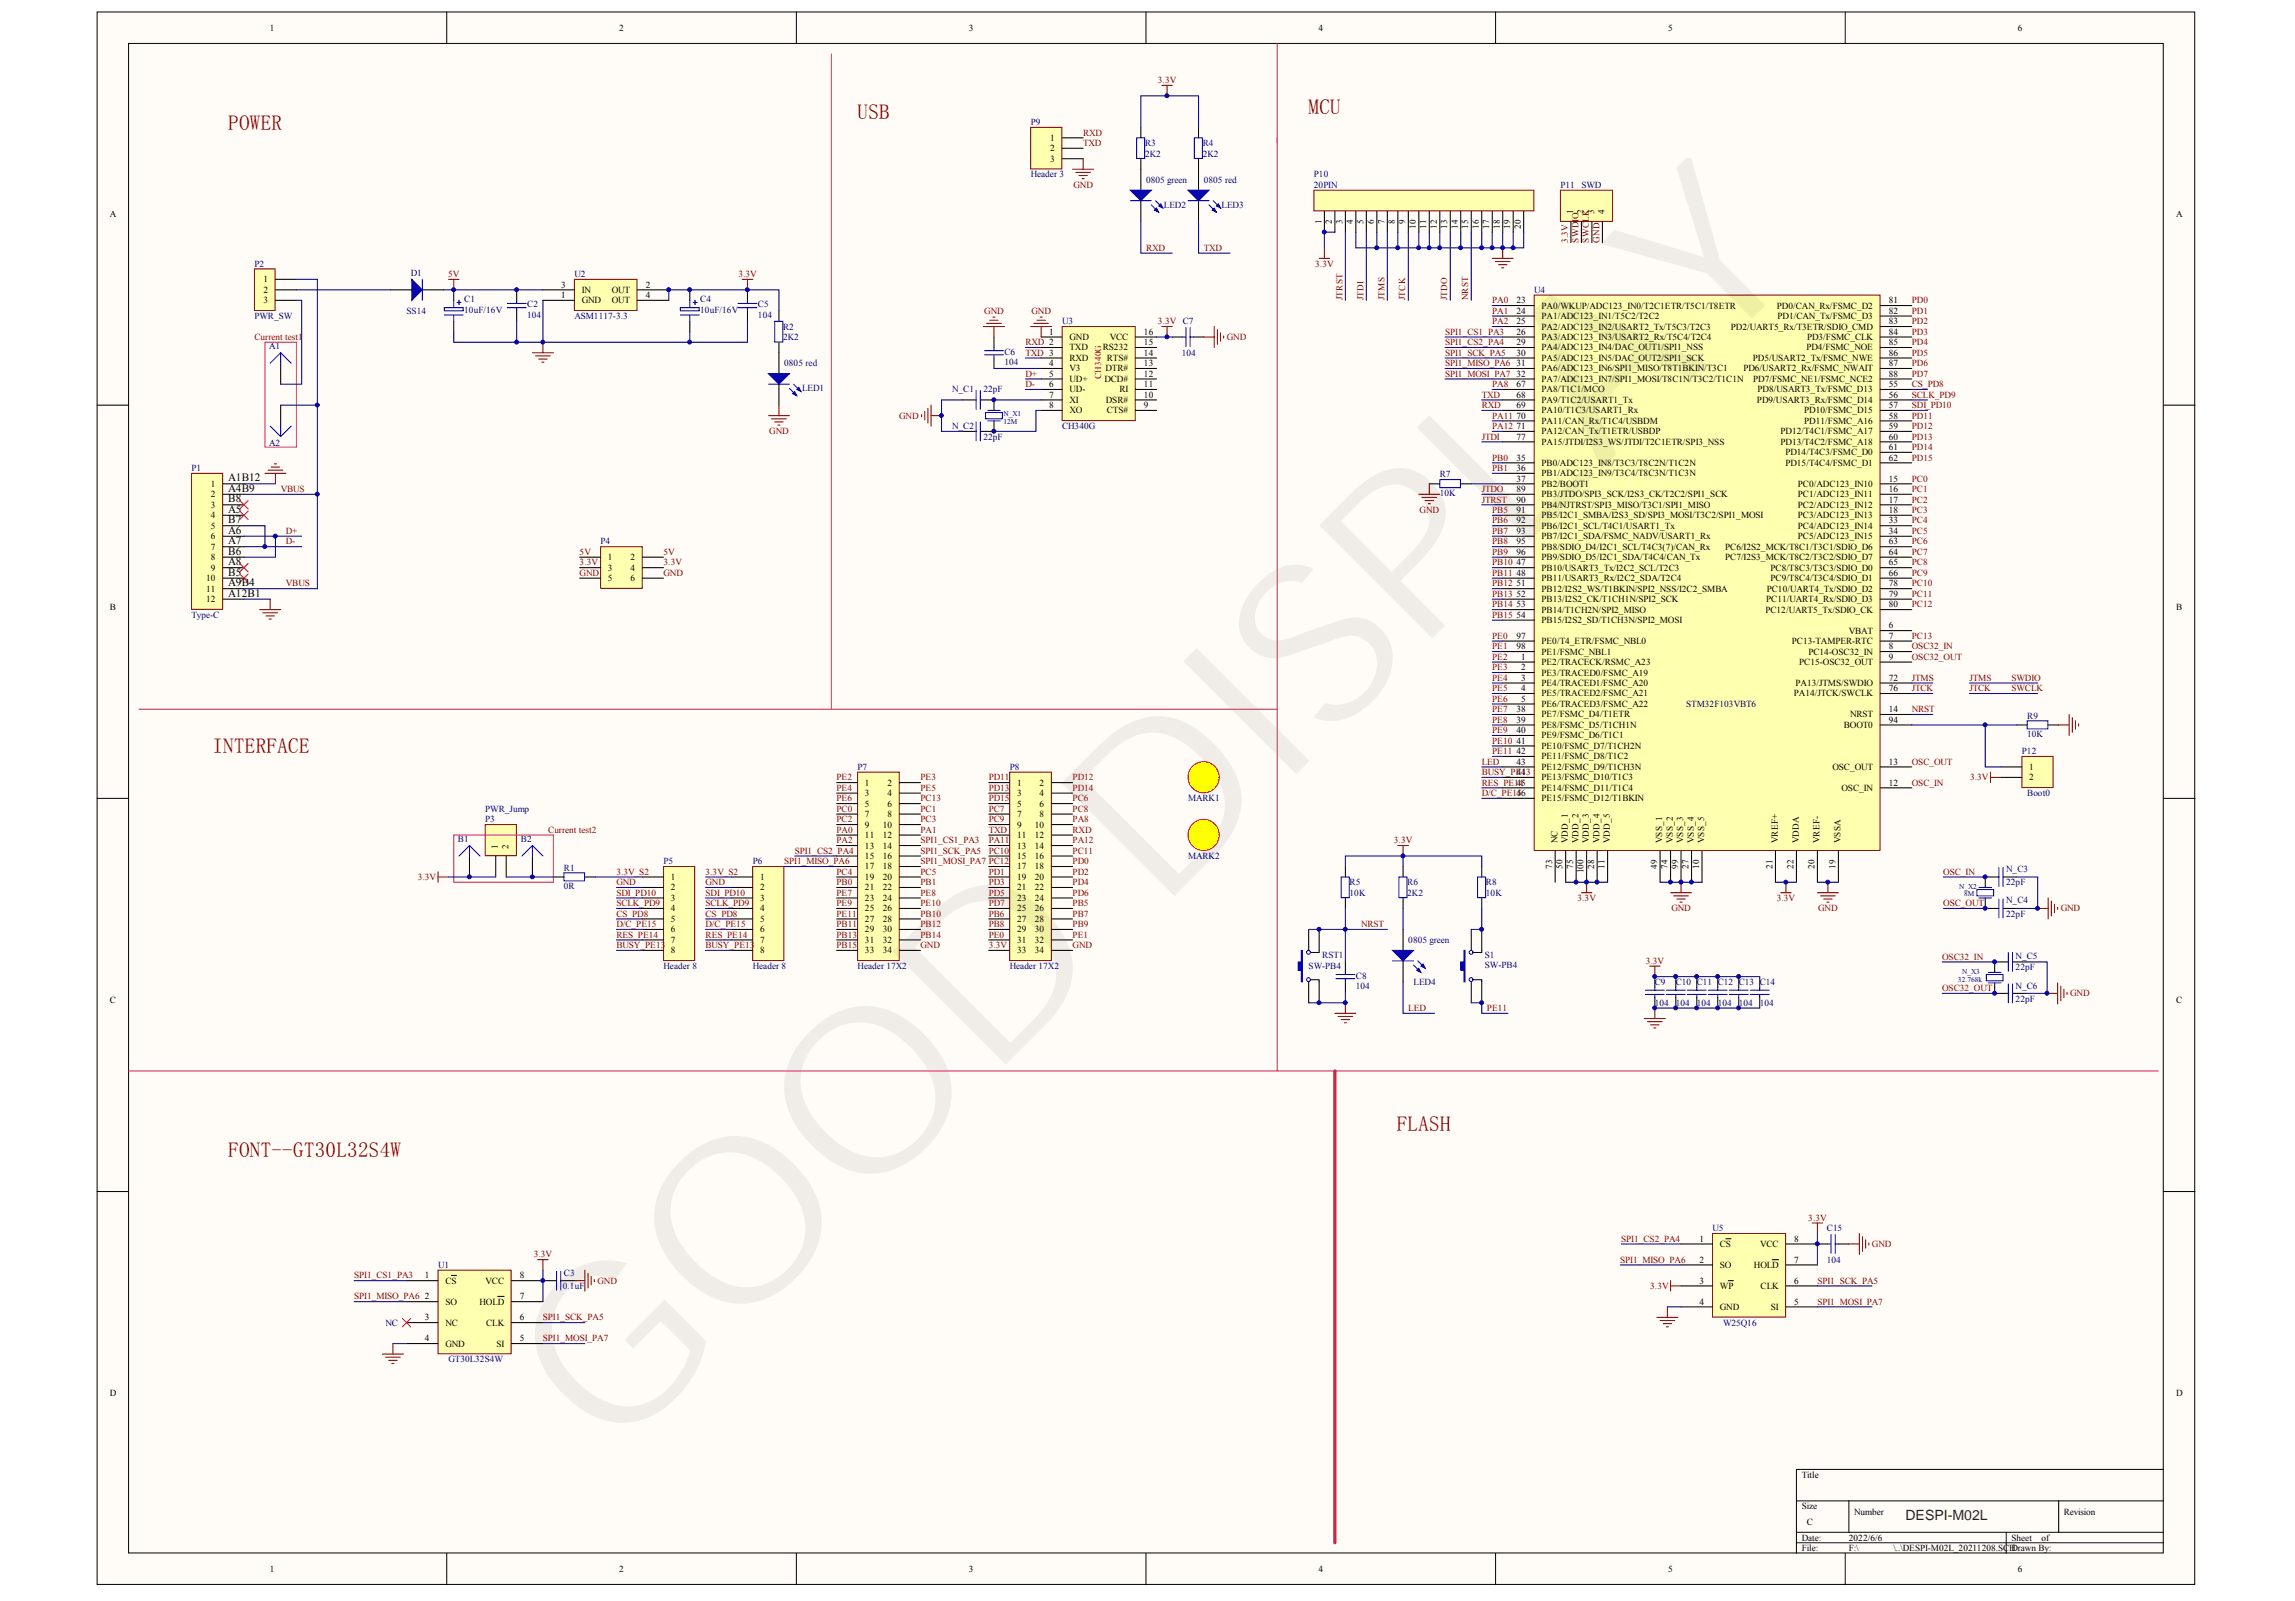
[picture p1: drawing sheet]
<svg xmlns="http://www.w3.org/2000/svg" width="287mm" height="200mm" viewBox="0 0 287 200" stroke-linecap="round" stroke-linejoin="round" font-family="sans-serif">
<defs><g id="words">
<g font-size="2.6" fill="#800000">
<text x="28.5" y="16.2">POWER</text>
<text x="107.2" y="14.9">USB</text>
<text x="163.5" y="14.2">MCU</text>
<text x="26.6" y="94.1">INTERFACE</text>
<text x="174.6" y="141.3">FLASH</text>
<text x="28.5" y="144.6">FONT--GT30L32S4W</text>
</g>
<text font-size="1.8" fill="#262626" x="238.1" y="189.9">DESPI-M02L</text>
<g font-size="1.4">
<text x="28.5" y="60.1">A1B12</text>
<text x="28.5" y="61.4">A4B9</text>
<text x="28.5" y="62.8">B8</text>
<text x="28.5" y="64.1">A5</text>
<text x="28.5" y="65.4">B7</text>
<text x="28.5" y="68">A7</text>
<text x="28.5" y="69.3">B6</text>
<text x="28.5" y="70.6">A8</text>
<text x="28.5" y="71.9">B5</text>
<text x="28.5" y="66.7">A6</text>
<text x="28.5" y="73.2">A9B4</text>
<text x="28.5" y="74.5">A12B1</text>
</g>
<g font-size="1.2">
<text x="33.7" y="3.8">1</text>
<text x="77.4" y="3.8">2</text>
<text x="121.1" y="3.8">3</text>
<text x="164.8" y="3.8">4</text>
<text x="208.5" y="3.8">5</text>
<text x="252.2" y="3.8">6</text>
<text x="131.2" y="17.6">1</text>
<text x="131.2" y="18.9">2</text>
<text x="131.2" y="20.2">3</text>
<text x="13.7" y="27.1">A</text>
<text x="272" y="27.1">A</text>
<text x="32.9" y="35.3">1</text>
<text x="70.1" y="35.9">3</text>
<text x="80.7" y="35.9">2</text>
<text x="32.9" y="36.6">2</text>
<text x="32.9" y="37.9">3</text>
<text x="70.1" y="37.2">1</text>
<text x="72.7" y="37.9">GND</text>
<text x="72.7" y="36.6">IN</text>
<text x="76.4" y="36.6">OUT</text>
<text x="76.4" y="37.9">OUT</text>
<text x="80.7" y="37.2">4</text>
<text x="131.1" y="41.8">1</text>
<text x="143" y="41.8">16</text>
<text x="189.5" y="37.9">23</text>
<text x="189.5" y="39.2">24</text>
<text x="189.5" y="40.5">25</text>
<text x="189.5" y="41.8">26</text>
<text x="192.6" y="38.5">PA0/WKUP/ADC123_IN0/T2C1ETR/T5C1/T8ETR</text>
<text x="192.6" y="39.9">PA1/ADC123_IN1/T5C2/T2C2</text>
<text x="192.6" y="41.2">PA2/ADC123_IN2/USART2_Tx/T5C3/T2C3</text>
<text x="216.3" y="41.2">PD2/UART5_Rx/T3ETR/SDIO_CMD</text>
<text x="222.1" y="38.5">PD0/CAN_Rx/FSMC_D2</text>
<text x="222.1" y="39.9">PD1/CAN_Tx/FSMC_D3</text>
<text x="236" y="37.9">81</text>
<text x="236" y="39.2">82</text>
<text x="236" y="40.5">83</text>
<text x="236" y="41.8">84</text>
<text x="131.1" y="45.8">4</text>
<text x="131.1" y="47.1">5</text>
<text x="133.7" y="42.5">GND</text>
<text x="133.7" y="43.8">TXD</text>
<text x="133.7" y="45.1">RXD</text>
<text x="133.7" y="46.4">V3</text>
<text x="133.7" y="47.7">UD+</text>
<text x="137.8" y="43.8">RS232</text>
<text x="138" y="47.7">DCD#</text>
<text x="138.2" y="46.4">DTR#</text>
<text x="138.3" y="45.1">RTS#</text>
<text x="138.7" y="42.5">VCC</text>
<text x="143" y="47.1">12</text>
<text x="143" y="45.8">13</text>
<text x="143" y="44.4">14</text>
<text x="143" y="43.1">15</text>
<text x="189.5" y="43.1">29</text>
<text x="189.5" y="44.4">30</text>
<text x="189.5" y="45.8">31</text>
<text x="189.5" y="47.1">32</text>
<text x="192.6" y="42.5">PA3/ADC123_IN3/USART2_Rx/T5C4/T2C4</text>
<text x="192.6" y="43.8">PA4/ADC123_IN4/DAC_OUT1/SPI1_NSS</text>
<text x="192.6" y="45.1">PA5/ADC123_IN5/DAC_OUT2/SPI1_SCK</text>
<text x="192.6" y="46.4">PA6/ADC123_IN6/SPI1_MISO/T8T1BKIN/T3C1</text>
<text x="192.6" y="47.7">PA7/ADC123_IN7/SPI1_MOSI/T8C1N/T3C2/T1C1N</text>
<text x="217.9" y="46.4">PD6/USART2_Rx/FSMC_NWAIT</text>
<text x="219.1" y="45.1">PD5/USART2_Tx/FSMC_NWE</text>
<text x="219.1" y="47.7">PD7/FSMC_NE1/FSMC_NCE2</text>
<text x="225.7" y="43.8">PD4/FSMC_NOE</text>
<text x="225.8" y="42.5">PD3/FSMC_CLK</text>
<text x="236" y="43.1">85</text>
<text x="236" y="44.4">86</text>
<text x="236" y="45.8">87</text>
<text x="236" y="47.1">88</text>
<text x="131.1" y="48.4">6</text>
<text x="131.1" y="49.7">7</text>
<text x="131.1" y="51">8</text>
<text x="133.7" y="49">UD-</text>
<text x="133.7" y="50.3">XI</text>
<text x="133.7" y="51.6">XO</text>
<text x="138.2" y="50.3">DSR#</text>
<text x="138.3" y="51.6">CTS#</text>
<text x="139.9" y="49">RI</text>
<text x="143" y="51">9</text>
<text x="143" y="49.7">10</text>
<text x="143" y="48.4">11</text>
<text x="189.5" y="48.4">67</text>
<text x="189.5" y="49.7">68</text>
<text x="189.5" y="51">69</text>
<text x="189.5" y="52.3">70</text>
<text x="189.5" y="53.6">71</text>
<text x="192.6" y="49">PA8/T1C1/MCO</text>
<text x="192.6" y="50.3">PA9/T1C2/USART1_Tx</text>
<text x="192.6" y="51.6">PA10/T1C3/USART1_Rx</text>
<text x="192.6" y="53">PA11/CAN_Rx/T1C4/USBDM</text>
<text x="219.6" y="50.3">PD9/USART3_Rx/FSMC_D14</text>
<text x="219.7" y="49">PD8/USART3_Tx/FSMC_D13</text>
<text x="225.5" y="51.6">PD10/FSMC_D15</text>
<text x="225.5" y="53">PD11/FSMC_A16</text>
<text x="236" y="48.4">55</text>
<text x="236" y="49.7">56</text>
<text x="236" y="51">57</text>
<text x="236" y="52.3">58</text>
<text x="236" y="53.6">59</text>
<text x="189.5" y="57.5">35</text>
<text x="189.5" y="58.9">36</text>
<text x="189.5" y="54.9">77</text>
<text x="192.6" y="58.2">PB0/ADC123_IN8/T3C3/T8C2N/T1C2N</text>
<text x="192.6" y="59.5">PB1/ADC123_IN9/T3C4/T8C3N/T1C3N</text>
<text x="192.6" y="54.3">PA12/CAN_Tx/T1ETR/USBDP</text>
<text x="192.6" y="55.6">PA15/JTDI/I2S3_WS/JTDI/T2C1ETR/SPI3_NSS</text>
<text x="222.5" y="54.3">PD12/T4C1/FSMC_A17</text>
<text x="222.5" y="55.6">PD13/T4C2/FSMC_A18</text>
<text x="223.1" y="56.9">PD14/T4C3/FSMC_D0</text>
<text x="223.1" y="58.2">PD15/T4C4/FSMC_D1</text>
<text x="236" y="54.9">60</text>
<text x="236" y="56.2">61</text>
<text x="236" y="57.5">62</text>
<text x="26.4" y="60.8">1</text>
<text x="26.4" y="62.1">2</text>
<text x="26.4" y="63.4">3</text>
<text x="26.4" y="64.7">4</text>
<text x="189.5" y="60.2">37</text>
<text x="189.5" y="61.5">89</text>
<text x="189.5" y="62.8">90</text>
<text x="189.5" y="64.1">91</text>
<text x="189.5" y="65.4">92</text>
<text x="192.6" y="60.8">PB2/BOOT1</text>
<text x="192.6" y="62.1">PB3/JTDO/SPI3_SCK/I2S3_CK/T2C2/SPI1_SCK</text>
<text x="192.6" y="63.4">PB4/NJTRST/SPI3_MISO/T3C1/SPI1_MISO</text>
<text x="192.6" y="64.7">PB5/I2C1_SMBA/I2S3_SD/SPI3_MOSI/T3C2/SPI1_MOSI</text>
<text x="224.7" y="60.8">PC0/ADC123_IN10</text>
<text x="224.7" y="62.1">PC1/ADC123_IN11</text>
<text x="224.7" y="63.4">PC2/ADC123_IN12</text>
<text x="224.7" y="64.7">PC3/ADC123_IN13</text>
<text x="236" y="60.2">15</text>
<text x="236" y="61.5">16</text>
<text x="236" y="62.8">17</text>
<text x="236" y="64.1">18</text>
<text x="236" y="65.4">33</text>
<text x="26.4" y="66.1">5</text>
<text x="26.4" y="67.4">6</text>
<text x="26.4" y="68.7">7</text>
<text x="26.4" y="70">8</text>
<text x="26.4" y="71.3">9</text>
<text x="76" y="70">1</text>
<text x="76" y="71.3">3</text>
<text x="78.8" y="70">2</text>
<text x="78.8" y="71.3">4</text>
<text x="189.5" y="70.6">47</text>
<text x="189.5" y="72">48</text>
<text x="189.5" y="66.7">93</text>
<text x="189.5" y="68">95</text>
<text x="189.5" y="69.3">96</text>
<text x="192.6" y="71.3">PB10/USART3_Tx/I2C2_SCL/T2C3</text>
<text x="192.6" y="66.1">PB6/I2C1_SCL/T4C1/USART1_Tx</text>
<text x="192.6" y="67.4">PB7/I2C1_SDA/FSMC_NADV/USART1_Rx</text>
<text x="192.6" y="68.7">PB8/SDIO_D4/I2C1_SCL/T4C3(7)/CAN_Rx</text>
<text x="192.6" y="70">PB9/SDIO_D5/I2C1_SDA/T4C4/CAN_Tx</text>
<text x="215.6" y="68.7">PC6/I2S2_MCK/T8C1/T3C1/SDIO_D6</text>
<text x="215.6" y="70">PC7/I2S3_MCK/T8C2/T3C2/SDIO_D7</text>
<text x="221.3" y="71.3">PC8/T8C3/T3C3/SDIO_D0</text>
<text x="224.7" y="66.1">PC4/ADC123_IN14</text>
<text x="224.7" y="67.4">PC5/ADC123_IN15</text>
<text x="236" y="66.7">34</text>
<text x="236" y="68">63</text>
<text x="236" y="69.3">64</text>
<text x="236" y="70.6">65</text>
<text x="236" y="72">66</text>
<text x="13.7" y="76.2">B</text>
<text x="25.8" y="72.6">10</text>
<text x="25.8" y="73.9">11</text>
<text x="25.8" y="75.2">12</text>
<text x="76" y="72.6">5</text>
<text x="78.8" y="72.6">6</text>
<text x="189.5" y="73.3">51</text>
<text x="189.5" y="74.6">52</text>
<text x="189.5" y="75.9">53</text>
<text x="189.5" y="77.2">54</text>
<text x="192.6" y="72.6">PB11/USART3_Rx/I2C2_SDA/T2C4</text>
<text x="192.6" y="73.9">PB12/I2S2_WS/T1BKIN/SPI2_NSS/I2C2_SMBA</text>
<text x="192.6" y="75.2">PB13/I2S2_CK/T1CH1N/SPI2_SCK</text>
<text x="192.6" y="76.5">PB14/T1CH2N/SPI2_MISO</text>
<text x="192.6" y="77.8">PB15/I2S2_SD/T1CH3N/SPI2_MOSI</text>
<text x="220.6" y="76.5">PC12/UART5_Tx/SDIO_CK</text>
<text x="220.7" y="75.2">PC11/UART4_Rx/SDIO_D3</text>
<text x="220.8" y="73.9">PC10/UART4_Tx/SDIO_D2</text>
<text x="221.3" y="72.6">PC9/T8C4/T3C4/SDIO_D1</text>
<text x="236" y="73.3">78</text>
<text x="236" y="74.6">79</text>
<text x="236" y="75.9">80</text>
<text x="272" y="76.2">B</text>
<text x="189.5" y="79.8">97</text>
<text x="189.5" y="81.1">98</text>
<text x="190.1" y="82.4">1</text>
<text x="190.1" y="83.7">2</text>
<text x="192.6" y="83.1">PE2/TRACECK/RSMC_A23</text>
<text x="192.6" y="80.5">PE0/T4_ETR/FSMC_NBL0</text>
<text x="192.6" y="81.8">PE1/FSMC_NBL1</text>
<text x="223.9" y="80.5">PC13-TAMPER-RTC</text>
<text x="224.9" y="83.1">PC15-OSC32_OUT</text>
<text x="226" y="81.8">PC14-OSC32_IN</text>
<text x="231" y="79.2">VBAT</text>
<text x="236" y="78.5">6</text>
<text x="236" y="79.8">7</text>
<text x="236" y="81.1">8</text>
<text x="236" y="82.4">9</text>
<text x="189.5" y="89">38</text>
<text x="190.1" y="85.1">3</text>
<text x="190.1" y="86.4">4</text>
<text x="190.1" y="87.7">5</text>
<text x="192.6" y="84.4">PE3/TRACED0/FSMC_A19</text>
<text x="192.6" y="85.7">PE4/TRACED1/FSMC_A20</text>
<text x="192.6" y="87">PE5/TRACED2/FSMC_A21</text>
<text x="192.6" y="88.3">PE6/TRACED3/FSMC_A22</text>
<text x="192.6" y="89.6">PE7/FSMC_D4/T1ETR</text>
<text x="224.2" y="87">PA14/JTCK/SWCLK</text>
<text x="224.4" y="85.7">PA13/JTMS/SWDIO</text>
<text x="231.2" y="89.6">NRST</text>
<text x="236" y="89">14</text>
<text x="236" y="85.1">72</text>
<text x="236" y="86.4">76</text>
<text x="189.5" y="90.3">39</text>
<text x="189.5" y="91.6">40</text>
<text x="189.5" y="92.9">41</text>
<text x="189.5" y="94.2">42</text>
<text x="189.5" y="95.5">43</text>
<text x="192.6" y="90.9">PE8/FSMC_D5/T1CH1N</text>
<text x="192.6" y="92.3">PE9/FSMC_D6/T1C1</text>
<text x="192.6" y="93.6">PE10/FSMC_D7/T1CH2N</text>
<text x="192.6" y="94.9">PE11/FSMC_D8/T1C2</text>
<text x="230.4" y="90.9">BOOT0</text>
<text x="236" y="95.5">13</text>
<text x="236" y="90.3">94</text>
<text x="108.1" y="98.2">1</text>
<text x="108.1" y="99.5">3</text>
<text x="108.1" y="100.8">5</text>
<text x="110.9" y="98.2">2</text>
<text x="110.9" y="99.5">4</text>
<text x="110.9" y="100.8">6</text>
<text x="127.1" y="98.2">1</text>
<text x="127.1" y="99.5">3</text>
<text x="127.1" y="100.8">5</text>
<text x="129.9" y="98.2">2</text>
<text x="129.9" y="99.5">4</text>
<text x="129.9" y="100.8">6</text>
<text x="189.5" y="96.8">44</text>
<text x="192.6" y="96.2">PE12/FSMC_D9/T1CH3N</text>
<text x="192.6" y="97.5">PE13/FSMC_D10/T1C3</text>
<text x="192.6" y="98.8">PE14/FSMC_D11/T1C4</text>
<text x="192.6" y="100.1">PE15/FSMC_D12/T1BKIN</text>
<text x="229" y="96.2">OSC_OUT</text>
<text x="230.1" y="98.8">OSC_IN</text>
<text x="236" y="98.2">12</text>
<text x="253.6" y="96.2">1</text>
<text x="253.6" y="97.5">2</text>
<text x="108.1" y="102.1">7</text>
<text x="108.1" y="103.4">9</text>
<text x="108.1" y="104.7">11</text>
<text x="108.1" y="106">13</text>
<text x="108.1" y="107.3">15</text>
<text x="110.3" y="103.4">10</text>
<text x="110.3" y="104.7">12</text>
<text x="110.3" y="106">14</text>
<text x="110.3" y="107.3">16</text>
<text x="110.9" y="102.1">8</text>
<text x="127.1" y="102.1">7</text>
<text x="127.1" y="103.4">9</text>
<text x="127.1" y="104.7">11</text>
<text x="127.1" y="106">13</text>
<text x="127.1" y="107.3">15</text>
<text x="129.3" y="103.4">10</text>
<text x="129.3" y="104.7">12</text>
<text x="129.3" y="106">14</text>
<text x="129.3" y="107.3">16</text>
<text x="129.9" y="102.1">8</text>
<text x="83.8" y="109.9">1</text>
<text x="83.8" y="111.3">2</text>
<text x="83.8" y="112.6">3</text>
<text x="83.8" y="113.9">4</text>
<text x="95" y="109.9">1</text>
<text x="95" y="111.3">2</text>
<text x="95" y="112.6">3</text>
<text x="95" y="113.9">4</text>
<text x="108.1" y="108.6">17</text>
<text x="108.1" y="109.9">19</text>
<text x="108.1" y="111.3">21</text>
<text x="108.1" y="112.6">23</text>
<text x="108.1" y="113.9">25</text>
<text x="110.3" y="108.6">18</text>
<text x="110.3" y="109.9">20</text>
<text x="110.3" y="111.3">22</text>
<text x="110.3" y="112.6">24</text>
<text x="110.3" y="113.9">26</text>
<text x="127.1" y="108.6">17</text>
<text x="127.1" y="109.9">19</text>
<text x="127.1" y="111.3">21</text>
<text x="127.1" y="112.6">23</text>
<text x="127.1" y="113.9">25</text>
<text x="129.3" y="108.6">18</text>
<text x="129.3" y="109.9">20</text>
<text x="129.3" y="111.3">22</text>
<text x="129.3" y="112.6">24</text>
<text x="129.3" y="113.9">26</text>
<text x="83.8" y="115.2">5</text>
<text x="83.8" y="116.5">6</text>
<text x="83.8" y="117.8">7</text>
<text x="83.8" y="119.1">8</text>
<text x="95" y="115.2">5</text>
<text x="95" y="116.5">6</text>
<text x="95" y="117.8">7</text>
<text x="95" y="119.1">8</text>
<text x="108.1" y="115.2">27</text>
<text x="108.1" y="116.5">29</text>
<text x="108.1" y="117.8">31</text>
<text x="108.1" y="119.1">33</text>
<text x="110.3" y="115.2">28</text>
<text x="110.3" y="116.5">30</text>
<text x="110.3" y="117.8">32</text>
<text x="110.3" y="119.1">34</text>
<text x="127.1" y="115.2">27</text>
<text x="127.1" y="116.5">29</text>
<text x="127.1" y="117.8">31</text>
<text x="127.1" y="119.1">33</text>
<text x="129.3" y="115.2">28</text>
<text x="129.3" y="116.5">30</text>
<text x="129.3" y="117.8">32</text>
<text x="129.3" y="119.1">34</text>
<text x="13.7" y="125.3">C</text>
<text x="272" y="125.3">C</text>
<text x="212.4" y="155.1">1</text>
<text x="214.9" y="155.8">CS</text>
<text x="220" y="155.8">VCC</text>
<text x="224.2" y="155.1">8</text>
<text x="53.1" y="159.7">1</text>
<text x="55.7" y="160.4">CS</text>
<text x="60.7" y="160.4">VCC</text>
<text x="65" y="159.7">8</text>
<text x="212.4" y="157.8">2</text>
<text x="212.4" y="160.4">3</text>
<text x="214.9" y="158.4">SO</text>
<text x="214.9" y="161">WP</text>
<text x="219.2" y="158.4">HOLD</text>
<text x="220" y="161">CLK</text>
<text x="224.2" y="157.8">7</text>
<text x="224.2" y="160.4">6</text>
<text x="53.1" y="162.3">2</text>
<text x="53.1" y="165">3</text>
<text x="53.1" y="167.6">4</text>
<text x="55.7" y="163">SO</text>
<text x="55.7" y="165.6">NC</text>
<text x="59.9" y="163">HOLD</text>
<text x="60.8" y="165.6">CLK</text>
<text x="65" y="162.3">7</text>
<text x="65" y="165">6</text>
<text x="65" y="167.6">5</text>
<text x="212.4" y="163">4</text>
<text x="214.9" y="163.7">GND</text>
<text x="221.3" y="163.7">SI</text>
<text x="224.2" y="163">5</text>
<text x="55.7" y="168.2">GND</text>
<text x="62" y="168.2">SI</text>
<text x="13.7" y="174.5">D</text>
<text x="272" y="174.5">D</text>
<text x="225.2" y="184.6">Title</text>
<text x="225.2" y="188.5">Size</text>
<text x="225.8" y="190.5">C</text>
<text x="231.7" y="189.2">Number</text>
<text x="257.9" y="189.2">Revision</text>
<text x="33.7" y="196.4">1</text>
<text x="77.4" y="196.4">2</text>
<text x="121.1" y="196.4">3</text>
<text x="164.8" y="196.4">4</text>
<text x="208.5" y="196.4">5</text>
<text x="225.2" y="192.5">Date:</text>
<text x="225.2" y="193.8">File:</text>
<text x="231.1" y="192.5">2022/6/6</text>
<text x="231.1" y="193.8">F:\</text>
<text x="236.6" y="193.8">\..\DESPI-M02L_20211208.SCH</text>
<text x="251.4" y="192.5">Sheet</text>
<text x="251.4" y="193.8">Drawn By:</text>
<text x="252.2" y="196.4">6</text>
<text x="255.1" y="192.5">of</text>
</g>
<g font-size="1.2" fill="#800000">
<text x="144.7" y="10.4">3.3V</text>
<text x="135.4" y="16.9">RXD</text>
<text x="134.2" y="23.5">GND</text>
<text x="135.4" y="18.2">TXD</text>
<text x="56" y="34.6">5V</text>
<text x="92.3" y="34.6">3.3V</text>
<text x="143.2" y="31.3">RXD</text>
<text x="150.4" y="31.3">TXD</text>
<text x="164.4" y="33.3">3.3V</text>
<text x="123" y="39.2">GND</text>
<text x="128.9" y="39.2">GND</text>
<text x="144.7" y="40.5">3.3V C7</text>
<text x="180.6" y="41.8">SPI1_CS1_PA3</text>
<text x="186.5" y="37.9">PA0</text>
<text x="186.5" y="39.2">PA1</text>
<text x="186.5" y="40.5">PA2</text>
<text x="238.9" y="37.9">PD0</text>
<text x="238.9" y="39.2">PD1</text>
<text x="238.9" y="40.5">PD2</text>
<text x="238.9" y="41.8">PD3</text>
<text x="31.8" y="42.5">Current test1</text>
<text x="128.2" y="44.4">TXD 3</text>
<text x="128.2" y="43.1">RXD 2</text>
<text x="128.2" y="47.1">D+</text>
<text x="153.3" y="42.5">GND</text>
<text x="180.6" y="43.1">SPI1_CS2_PA4</text>
<text x="180.6" y="44.4">SPI1_SCK_PA5</text>
<text x="180.6" y="45.8">SPI1_MISO_PA6</text>
<text x="180.6" y="47.1">SPI1_MOSI_PA7</text>
<text x="238.9" y="43.1">PD4</text>
<text x="238.9" y="44.4">PD5</text>
<text x="238.9" y="45.8">PD6</text>
<text x="238.9" y="47.1">PD7</text>
<text x="112.4" y="52.3">GND</text>
<text x="128.2" y="48.4">D-</text>
<text x="185.2" y="51">RXD</text>
<text x="185.2" y="49.7">TXD</text>
<text x="186.5" y="48.4">PA8</text>
<text x="186.5" y="52.3">PA11</text>
<text x="186.5" y="53.6">PA12</text>
<text x="238.9" y="51">SDI_PD10</text>
<text x="238.9" y="49.7">SCLK_PD9</text>
<text x="238.9" y="48.4">CS_PD8</text>
<text x="238.9" y="52.3">PD11</text>
<text x="238.9" y="53.6">PD12</text>
<text x="96.1" y="54.3">GND</text>
<text x="185.2" y="54.9">JTDI</text>
<text x="186.5" y="57.5">PB0</text>
<text x="186.5" y="58.9">PB1</text>
<text x="238.9" y="54.9">PD13</text>
<text x="238.9" y="56.2">PD14</text>
<text x="238.9" y="57.5">PD15</text>
<text x="35.1" y="61.5">VBUS</text>
<text x="177.4" y="64.1">GND</text>
<text x="185.2" y="61.5">JTDO</text>
<text x="185.2" y="62.8">JTRST</text>
<text x="186.5" y="64.1">PB5</text>
<text x="186.5" y="65.4">PB6</text>
<text x="238.9" y="60.2">PC0</text>
<text x="238.9" y="61.5">PC1</text>
<text x="238.9" y="62.8">PC2</text>
<text x="238.9" y="64.1">PC3</text>
<text x="238.9" y="65.4">PC4</text>
<text x="35.7" y="68">D-</text>
<text x="35.7" y="66.7">D+</text>
<text x="72.4" y="69.3">5V</text>
<text x="72.4" y="70.6">3.3V</text>
<text x="72.4" y="72">GND</text>
<text x="82.9" y="69.3">5V</text>
<text x="82.9" y="70.6">3.3V</text>
<text x="82.9" y="72">GND</text>
<text x="186.5" y="70.6">PB10</text>
<text x="186.5" y="72">PB11</text>
<text x="186.5" y="66.7">PB7</text>
<text x="186.5" y="68">PB8</text>
<text x="186.5" y="69.3">PB9</text>
<text x="238.9" y="66.7">PC5</text>
<text x="238.9" y="68">PC6</text>
<text x="238.9" y="69.3">PC7</text>
<text x="238.9" y="70.6">PC8</text>
<text x="238.9" y="72">PC9</text>
<text x="35.7" y="73.3">VBUS</text>
<text x="186.5" y="73.3">PB12</text>
<text x="186.5" y="74.6">PB13</text>
<text x="186.5" y="75.9">PB14</text>
<text x="186.5" y="77.2">PB15</text>
<text x="238.9" y="73.3">PC10</text>
<text x="238.9" y="74.6">PC11</text>
<text x="238.9" y="75.9">PC12</text>
<text x="186.5" y="82.4">PE2</text>
<text x="186.5" y="83.7">PE3</text>
<text x="186.5" y="79.8">PE0</text>
<text x="186.5" y="81.1">PE1</text>
<text x="238.9" y="79.8">PC13</text>
<text x="238.9" y="81.1">OSC32_IN</text>
<text x="238.9" y="82.4">OSC32_OUT</text>
<text x="186.5" y="85.1">PE4</text>
<text x="186.5" y="86.4">PE5</text>
<text x="186.5" y="87.7">PE6</text>
<text x="186.5" y="89">PE7</text>
<text x="238.9" y="89">NRST</text>
<text x="238.9" y="86.4">JTCK</text>
<text x="238.9" y="85.1">JTMS</text>
<text x="246.1" y="86.4">JTCK</text>
<text x="246.1" y="85.1">JTMS</text>
<text x="251.4" y="85.1">SWDIO</text>
<text x="251.4" y="86.4">SWCLK</text>
<text x="185.2" y="95.5">LED</text>
<text x="186.5" y="90.3">PE8</text>
<text x="186.5" y="91.6">PE9</text>
<text x="186.5" y="92.9">PE10</text>
<text x="186.5" y="94.2">PE11</text>
<text x="238.9" y="95.5">OSC_OUT</text>
<text x="104.6" y="97.5">PE2</text>
<text x="104.6" y="98.8">PE4</text>
<text x="104.6" y="100.1">PE6</text>
<text x="104.6" y="101.4">PC0</text>
<text x="115" y="97.5">PE3</text>
<text x="115" y="98.8">PE5</text>
<text x="115" y="100.1">PC13</text>
<text x="115" y="101.4">PC1</text>
<text x="123.6" y="97.5">PD11</text>
<text x="123.6" y="98.8">PD13</text>
<text x="123.6" y="100.1">PD15</text>
<text x="123.6" y="101.4">PC7</text>
<text x="134" y="97.5">PD12</text>
<text x="134" y="98.8">PD14</text>
<text x="134" y="100.1">PC6</text>
<text x="134" y="101.4">PC8</text>
<text x="185.2" y="99.5">D/C_PE1456</text>
<text x="185.2" y="98.2">RES_PE1445</text>
<text x="185.2" y="96.8">BUSY_PE13</text>
<text x="238.9" y="98.2">OSC_IN</text>
<text x="246.2" y="97.5">3.3V</text>
<text x="68.5" y="104">Current test2</text>
<text x="98" y="108">SPI1_MISO_PA6</text>
<text x="99.3" y="106.7">SPI1_CS2_PA4</text>
<text x="104.6" y="102.7">PC2</text>
<text x="104.6" y="104">PA0</text>
<text x="104.6" y="105.4">PA2</text>
<text x="115" y="102.7">PC3</text>
<text x="115" y="104">PA1</text>
<text x="115" y="105.4">SPI1_CS1_PA3</text>
<text x="115" y="106.7">SPI1_SCK_PA5</text>
<text x="115" y="108">SPI1_MOSI_PA7 PC12</text>
<text x="123.6" y="102.7">PC9</text>
<text x="123.6" y="105.4">PA11</text>
<text x="123.6" y="106.7">PC10</text>
<text x="123.6" y="104">TXD</text>
<text x="134" y="102.7">PA8</text>
<text x="134" y="105.4">PA12</text>
<text x="134" y="106.7">PC11</text>
<text x="134" y="108">PD0</text>
<text x="134" y="104">RXD</text>
<text x="174.2" y="105.4">3.3V</text>
<text x="52.2" y="109.9">3.3V</text>
<text x="77" y="109.3">3.3V_S2</text>
<text x="77" y="110.6">GND</text>
<text x="77" y="111.9">SDI_PD10</text>
<text x="77" y="113.2">SCLK_PD9</text>
<text x="88.2" y="109.3">3.3V_S2</text>
<text x="88.2" y="110.6">GND</text>
<text x="88.2" y="111.9">SDI_PD10</text>
<text x="88.2" y="113.2">SCLK_PD9</text>
<text x="104.6" y="109.3">PC4</text>
<text x="104.6" y="110.6">PB0</text>
<text x="104.6" y="111.9">PE7</text>
<text x="104.6" y="113.2">PE9</text>
<text x="115" y="109.3">PC5</text>
<text x="115" y="110.6">PB1</text>
<text x="115" y="111.9">PE8</text>
<text x="115" y="113.2">PE10</text>
<text x="123.6" y="109.3">PD1</text>
<text x="123.6" y="110.6">PD3</text>
<text x="123.6" y="111.9">PD5</text>
<text x="123.6" y="113.2">PD7</text>
<text x="134" y="109.3">PD2</text>
<text x="134" y="110.6">PD4</text>
<text x="134" y="111.9">PD6</text>
<text x="134" y="113.2">PB5</text>
<text x="197.1" y="112.6">3.3V</text>
<text x="208.9" y="113.9">GND</text>
<text x="222.1" y="112.6">3.3V</text>
<text x="227.2" y="113.9">GND</text>
<text x="242.9" y="113.2">OSC_OUT</text>
<text x="242.9" y="109.3">OSC_IN</text>
<text x="257.5" y="113.9">GND</text>
<text x="77" y="114.5">CS_PD8</text>
<text x="77" y="115.8">D/C_PE15</text>
<text x="77" y="117.1">RES_PE14</text>
<text x="77" y="118.5">BUSY_PE13</text>
<text x="88.2" y="114.5">CS_PD8</text>
<text x="88.2" y="115.8">D/C_PE15</text>
<text x="88.2" y="117.1">RES_PE14</text>
<text x="88.2" y="118.5">BUSY_PE13</text>
<text x="104.6" y="115.8">PB11</text>
<text x="104.6" y="117.1">PB13</text>
<text x="104.6" y="114.5">PE11</text>
<text x="104.6" y="118.5">PB15</text>
<text x="115" y="117.1">PB14</text>
<text x="115" y="114.5">PB10</text>
<text x="115" y="115.8">PB12</text>
<text x="115" y="118.5">GND</text>
<text x="123.6" y="114.5">PB6</text>
<text x="123.6" y="115.8">PB8</text>
<text x="123.6" y="117.1">PE0</text>
<text x="123.6" y="118.5">3.3V</text>
<text x="134" y="118.5">GND</text>
<text x="134" y="114.5">PB7</text>
<text x="134" y="115.8">PB9</text>
<text x="134" y="117.1">PE1</text>
<text x="170.1" y="115.8">NRST</text>
<text x="242.7" y="119.9">OSC32_IN</text>
<text x="205.7" y="120.4">3.3V</text>
<text x="242.7" y="123.8">OSC32_OUT</text>
<text x="258.7" y="124.5">GND</text>
<text x="176" y="126.3">LED</text>
<text x="185.8" y="126.3">PE11</text>
<text x="202.6" y="155.1">SPI1_CS2_PA4</text>
<text x="226" y="152.5">3.3V</text>
<text x="233.9" y="155.8">GND</text>
<text x="44.3" y="159.7">SPI1_CS1_PA3</text>
<text x="66.7" y="157.1">3.3V</text>
<text x="74.7" y="160.4">GND</text>
<text x="202.5" y="157.8">SPI1_MISO_PA6</text>
<text x="206.2" y="161">3.3V</text>
<text x="227.1" y="160.4">SPI1_SCK_PA5</text>
<text x="44.3" y="162.3">SPI1_MISO_PA6</text>
<text x="67.8" y="167.6">SPI1_MOSI_PA7</text>
<text x="67.8" y="165">SPI1_SCK_PA5</text>
<text x="227.1" y="163">SPI1_MOSI_PA7</text>
</g>
<g font-size="1.2" fill="#000080">
<text x="128.8" y="15.6">P9</text>
<text x="128.8" y="22.2">Header 3</text>
<text x="143.1" y="19.6">2K2</text>
<text x="143.1" y="18.2">R3</text>
<text x="143.2" y="22.8">0805 green</text>
<text x="150.3" y="19.6">2K2</text>
<text x="150.3" y="18.2">R4</text>
<text x="150.4" y="22.8">0805 red</text>
<text x="164.2" y="22.2">P10</text>
<text x="164.2" y="23.5">20PIN</text>
<text x="195" y="23.5">P11</text>
<text x="197.6" y="23.5">SWD</text>
<text x="145.5" y="26">LED2</text>
<text x="152.7" y="26">LED3</text>
<text x="31.8" y="33.3">P2</text>
<text x="51.3" y="34.5">D1</text>
<text x="71.8" y="34.6">U2</text>
<text x="31.8" y="39.9">PWR_SW</text>
<text x="50.8" y="39.2">SS14</text>
<text x="58" y="37.8">C1</text>
<text x="58" y="39.1">10uF/16V</text>
<text x="65.9" y="38.4">C2</text>
<text x="65.9" y="39.7">104</text>
<text x="71.8" y="39.9">ASM1117-3.3</text>
<text x="87.5" y="37.8">C4</text>
<text x="87.5" y="39.1">10uF/16V</text>
<text x="94.7" y="38.4">C5</text>
<text x="94.7" y="39.7">104</text>
<text x="97.9" y="41.2">R2</text>
<text x="132.7" y="40.5">U3</text>
<text x="191.7" y="36.6">U4</text>
<text x="33.6" y="43.7">A1</text>
<text x="97.9" y="42.5">2K2</text>
<text x="98" y="45.8">0805 red</text>
<text x="125.5" y="44.3">C6</text>
<text x="125.5" y="45.6">104</text>
<text x="147.7" y="44.4">104</text>
<text x="100.2" y="48.9">LED1</text>
<text x="119" y="53.6">N_C2</text>
<text x="119" y="49">N_C1</text>
<text x="122.9" y="49">22pF</text>
<text x="132.7" y="53.6">CH340G</text>
<text x="23.9" y="58.9">P1</text>
<text x="33.6" y="55.7">A2</text>
<text x="122.9" y="54.9">22pF</text>
<text x="179.9" y="59.6">R7</text>
<text x="179.9" y="62">10K</text>
<text x="75.1" y="68">P4</text>
<text x="23.9" y="77.2">Type-C</text>
<text x="210.7" y="88.3">STM32F103VBT6</text>
<text x="253.3" y="89.8">R9</text>
<text x="252.7" y="94.2">P12</text>
<text x="253.3" y="92.1">10K</text>
<text x="60.6" y="101.4">PWR_Jump</text>
<text x="107.2" y="96.2">P7</text>
<text x="126.2" y="96.2">P8</text>
<text x="148.5" y="100.1">MARK1</text>
<text x="253.3" y="99.5">Boot0</text>
<text x="57.2" y="105.2">B1</text>
<text x="60.6" y="102.7">P3</text>
<text x="65.1" y="105.2">B2</text>
<text x="82.9" y="108">P5</text>
<text x="94.1" y="108">P6</text>
<text x="148.5" y="107.3">MARK2</text>
<text x="70.5" y="111.1">0R</text>
<text x="70.5" y="108.8">R1</text>
<text x="168.7" y="111.9">10K</text>
<text x="168.7" y="110.6">R5</text>
<text x="175.9" y="111.9">2K2</text>
<text x="175.9" y="110.6">R6</text>
<text x="185.7" y="111.9">10K</text>
<text x="185.7" y="110.6">R8</text>
<text x="250.7" y="108.9">N_C3</text>
<text x="250.7" y="110.6">22pF</text>
<text x="250.7" y="112.8">N_C4</text>
<text x="165.2" y="119.6">RST1</text>
<text x="176" y="117.8">0805 green</text>
<text x="185.6" y="119.6">S1</text>
<text x="250.7" y="114.5">22pF</text>
<text x="251.9" y="119.8">N_C5</text>
<text x="82.9" y="121.1">Header 8</text>
<text x="94.1" y="121.1">Header 8</text>
<text x="107.2" y="121.1">Header 17X2</text>
<text x="126.2" y="121.1">Header 17X2</text>
<text x="163.5" y="121.1">SW-PB4</text>
<text x="169.4" y="122.3">C8</text>
<text x="169.4" y="123.6">104</text>
<text x="176.7" y="123">LED4</text>
<text x="185.6" y="120.9">SW-PB4</text>
<text x="206.8" y="123">C9</text>
<text x="206.8" y="125.7">104</text>
<text x="209.4" y="123">C10 C11 C12 C13 C14</text>
<text x="209.4" y="125.7">104</text>
<text x="212" y="125.7">104</text>
<text x="214.7" y="125.7">104</text>
<text x="217.3" y="125.7">104</text>
<text x="219.9" y="125.7">104</text>
<text x="251.9" y="121.2">22pF</text>
<text x="251.9" y="123.6">N_C6</text>
<text x="251.9" y="125.1">22pF</text>
<text x="214" y="153.8">U5</text>
<text x="228.3" y="153.8">C15</text>
<text x="54.7" y="158.4">U1</text>
<text x="70.3" y="161">0.1uF</text>
<text x="70.5" y="159.5">C3</text>
<text x="228.3" y="157.8">104</text>
<text x="48.2" y="165.6">NC</text>
<text x="215.3" y="165.6">W25Q16</text>
<text x="56.1" y="170.2">GT30L32S4W</text>
</g>
<g font-size="1.1">
<text x="165.1" y="28" transform="rotate(-90 165.1 28)">1</text>
<text x="166.4" y="28" transform="rotate(-90 166.4 28)">2</text>
<text x="167.8" y="28" transform="rotate(-90 167.8 28)">3</text>
<text x="169.1" y="28" transform="rotate(-90 169.1 28)">4</text>
<text x="170.4" y="28" transform="rotate(-90 170.4 28)">5</text>
<text x="171.7" y="28" transform="rotate(-90 171.7 28)">6</text>
<text x="173" y="28" transform="rotate(-90 173 28)">7</text>
<text x="174.3" y="28" transform="rotate(-90 174.3 28)">8</text>
<text x="175.6" y="28" transform="rotate(-90 175.6 28)">9</text>
<text x="176.9" y="28.6" transform="rotate(-90 176.9 28.6)">10</text>
<text x="178.2" y="28.6" transform="rotate(-90 178.2 28.6)">11</text>
<text x="179.6" y="28.6" transform="rotate(-90 179.6 28.6)">12</text>
<text x="180.9" y="28.6" transform="rotate(-90 180.9 28.6)">13</text>
<text x="182.2" y="28.6" transform="rotate(-90 182.2 28.6)">14</text>
<text x="183.5" y="28.6" transform="rotate(-90 183.5 28.6)">15</text>
<text x="184.8" y="28.6" transform="rotate(-90 184.8 28.6)">16</text>
<text x="186.1" y="28.6" transform="rotate(-90 186.1 28.6)">17</text>
<text x="187.4" y="28.6" transform="rotate(-90 187.4 28.6)">18</text>
<text x="188.7" y="28.6" transform="rotate(-90 188.7 28.6)">19</text>
<text x="190" y="28.6" transform="rotate(-90 190 28.6)">20</text>
<text x="196.6" y="26.8" transform="rotate(-90 196.6 26.8)">1</text>
<text x="197.9" y="26.8" transform="rotate(-90 197.9 26.8)">2</text>
<text x="199.2" y="26.8" transform="rotate(-90 199.2 26.8)">3</text>
<text x="200.5" y="26.8" transform="rotate(-90 200.5 26.8)">4</text>
<text x="62.2" y="106" transform="rotate(-90 62.2 106)">1</text>
<text x="63.5" y="106" transform="rotate(-90 63.5 106)">2</text>
<text x="194.6" y="105.4" transform="rotate(-90 194.6 105.4)">NC</text>
<text x="195.9" y="105.4" transform="rotate(-90 195.9 105.4)">VDD_1</text>
<text x="197.3" y="105.4" transform="rotate(-90 197.3 105.4)">VDD_2</text>
<text x="198.6" y="105.4" transform="rotate(-90 198.6 105.4)">VDD_3</text>
<text x="199.9" y="105.4" transform="rotate(-90 199.9 105.4)">VDD_4</text>
<text x="201.2" y="105.4" transform="rotate(-90 201.2 105.4)">VDD_5</text>
<text x="207.7" y="105.4" transform="rotate(-90 207.7 105.4)">VSS_1</text>
<text x="209.1" y="105.4" transform="rotate(-90 209.1 105.4)">VSS_2</text>
<text x="210.4" y="105.4" transform="rotate(-90 210.4 105.4)">VSS_3</text>
<text x="211.7" y="105.4" transform="rotate(-90 211.7 105.4)">VSS_4</text>
<text x="213" y="105.4" transform="rotate(-90 213 105.4)">VSS_5</text>
<text x="222.2" y="105.4" transform="rotate(-90 222.2 105.4)">VREF+</text>
<text x="224.8" y="105.4" transform="rotate(-90 224.8 105.4)">VDDA</text>
<text x="227.4" y="105.4" transform="rotate(-90 227.4 105.4)">VREF-</text>
<text x="230" y="105.4" transform="rotate(-90 230 105.4)">VSSA</text>
<text x="194" y="108.5" transform="rotate(-90 194 108.5)">73</text>
<text x="195.3" y="108.5" transform="rotate(-90 195.3 108.5)">50</text>
<text x="196.6" y="108.5" transform="rotate(-90 196.6 108.5)">75</text>
<text x="197.9" y="109.1" transform="rotate(-90 197.9 109.1)">100</text>
<text x="199.2" y="108.5" transform="rotate(-90 199.2 108.5)">28</text>
<text x="200.5" y="108.5" transform="rotate(-90 200.5 108.5)">11</text>
<text x="207.1" y="108.5" transform="rotate(-90 207.1 108.5)">49</text>
<text x="208.4" y="108.5" transform="rotate(-90 208.4 108.5)">74</text>
<text x="209.7" y="108.5" transform="rotate(-90 209.7 108.5)">99</text>
<text x="211" y="108.5" transform="rotate(-90 211 108.5)">27</text>
<text x="212.3" y="108.5" transform="rotate(-90 212.3 108.5)">10</text>
<text x="221.5" y="108.5" transform="rotate(-90 221.5 108.5)">21</text>
<text x="224.1" y="108.5" transform="rotate(-90 224.1 108.5)">22</text>
<text x="226.7" y="108.5" transform="rotate(-90 226.7 108.5)">20</text>
<text x="229.4" y="108.5" transform="rotate(-90 229.4 108.5)">19</text>
</g>
<g font-size="1.1" fill="#800000">
<text x="195.9" y="30.3" transform="rotate(-90 195.9 30.3)">3.3V</text>
<text x="197.3" y="30.3" transform="rotate(-90 197.3 30.3)">SWDIO</text>
<text x="198.6" y="30.3" transform="rotate(-90 198.6 30.3)">SWCLK</text>
<text x="199.9" y="30.3" transform="rotate(-90 199.9 30.3)">GND</text>
<text x="167.8" y="37.5" transform="rotate(-90 167.8 37.5)">JTRST</text>
<text x="170.4" y="37.5" transform="rotate(-90 170.4 37.5)">JTDI</text>
<text x="173" y="37.5" transform="rotate(-90 173 37.5)">JTMS</text>
<text x="175.6" y="37.5" transform="rotate(-90 175.6 37.5)">JTCK</text>
<text x="180.9" y="37.5" transform="rotate(-90 180.9 37.5)">JTDO</text>
<text x="183.5" y="37.5" transform="rotate(-90 183.5 37.5)">NRST</text>
</g>
<text font-size="1.1" fill="#f00" x="137.6" y="47.3" transform="rotate(-90 137.6 47.3)">CH340G</text>
<g font-size=".9" fill="#000080">
<text x="125.4" y="51.9">N_X1</text>
<text x="125.4" y="53">12M</text>
<text x="244.8" y="111">N_X2</text>
<text x="245.5" y="111.9">8M</text>
<text x="244.7" y="122.7">32.768k</text>
<text x="245.2" y="121.6">N_X3</text>
</g>
</g></defs>
<g fill="#fffcf8" stroke="#000" stroke-width=".12">
<path d="M12.1 1.5h262.2v196.5h-262.2z"/>
<path d="M16.1 5.4h254.2v188.6h-254.2z"/>
</g>
<g fill="none" stroke="#000" stroke-width=".12">
<path d="M55.8 1.5v3.9M99.5 1.5v3.9M143.2 1.5v3.9M186.9 1.5v3.9M230.6 1.5v3.9M12.1 50.6h4M270.4 50.6h3.9M12.1 99.7h4M270.4 99.7h3.9M12.1 148.9h4M270.4 148.9h3.9M55.8 194.1v3.9"/>
<path d="M99.5 194.1v3.9M143.2 194.1v3.9M186.9 194.1v3.9M224.5 187.5h45.9M224.5 191.4h45.9M224.5 192.8h45.9M230.6 194.1v3.9M231.1 187.5v3.9M250.7 191.4v2.7M257.3 187.5v3.9M270.4 183.6h-45.9v10.5"/>
</g>
<path d="M164.2 23.8h27.5v2.5h-27.5z" fill="#ffffb0" stroke="#800000" stroke-width=".12"/>
<g fill="none" stroke="#000" stroke-width=".13">
<path d="M64.6 36.2v1.3M64.6 38.8v1.3M93.4 36.2v1.3M93.4 38.8v1.3M165.5 26.4v2.6M166.8 26.4v2.6M168.1 26.4v2.6M169.4 26.4v2.6M170.8 26.4v2.6M172.1 26.4v2.6M173.4 26.4v2.6M174.7 26.4v2.6"/>
<path d="M176 26.4v2.6M177.3 26.4v2.6M178.6 26.4v2.6M179.9 26.4v2.6M181.2 26.4v2.6M182.6 26.4v2.6M183.9 26.4v2.6M185.2 26.4v2.6M186.5 26.4v2.6M187.8 26.4v2.6M189.1 26.4v2.6M190.4 26.4v2.6"/>
</g>
<g fill="none" stroke="#800000" stroke-width=".13">
<path d="M186.5 32.3h2.6M186.9 32.7h1.8M187.3 33.1h1M187.7 33.5h.2M187.8 31v1.3M66.5 44.1h2.7M66.9 44.5h1.9M67.3 44.9h1.1M67.7 45.3h.3M67.8 42.8v1.3M174.7 105.6h1.3M175.3 105.6v1.4"/>
<path d="M166.8 126.6h2.6M167.2 127h1.9M167.6 127.4h1.1M168 127.8h.3M168.1 125.3v1.3M205.5 127.3h2.6M205.9 127.6h1.8M206.1 120.7h1.4M206.3 128h1M206.7 128.4h.2M206.8 120.7v1.3M206.8 125.9v1.4"/>
</g>
<path d="M63.4 38.4h2.4M63.4 37.9h2.4M64.6 37.5v.4M64.6 38.4v.4M92.2 38.4h2.4M92.2 37.9h2.4M93.4 37.5v.4M93.4 38.4v.4" fill="none" stroke="#00f" stroke-width=".13"/>
<path d="M195 23.8h6.5v3.9h-6.5z" fill="#ffffb0" stroke="#800000" stroke-width=".12"/>
<path d="M196.3 27.7v2.6M197.6 27.7v2.6M198.9 27.7v2.6M200.3 27.7v2.6" fill="none" stroke="#000" stroke-width=".13"/>
<path d="M31.8 33.6h2.6v5.2h-2.6z" fill="#ffffb0" stroke="#800000" stroke-width=".12"/>
<path d="M34.4 34.9h2.6M34.4 36.2h2.6M34.4 37.5h2.6" fill="none" stroke="#000" stroke-width=".13"/>
<path d="M191.7 36.9h43.2v69.4h-43.2z" fill="#ffffb0" stroke="#800000" stroke-width=".12"/>
<g fill="none" stroke="#000" stroke-width=".13">
<path d="M187.8 38.2h3.9M187.8 39.5h3.9M235 38.2h3.9M235 39.5h3.9M187.8 40.8h3.9M187.8 42.1h3.9M187.8 43.4h3.9M187.8 44.7h3.9M187.8 46h3.9M187.8 47.3h3.9M187.8 57.8h3.9M187.8 59.1h3.9"/>
<path d="M187.8 48.7h3.9M187.8 50h3.9M187.8 51.3h3.9M187.8 52.6h3.9M187.8 53.9h3.9M187.8 55.2h3.9M235 40.8h3.9M235 42.1h3.9M235 43.4h3.9M235 44.7h3.9M235 46h3.9M235 47.3h3.9"/>
<path d="M235 57.8h3.9M235 48.7h3.9M235 50h3.9M235 51.3h3.9M235 52.6h3.9M235 53.9h3.9M235 55.2h3.9M235 56.5h3.9M187.8 60.4h3.9M187.8 61.8h3.9M187.8 63.1h3.9M187.8 64.4h3.9"/>
<path d="M187.8 65.7h3.9M187.8 67h3.9M187.8 70.9h3.9M187.8 72.2h3.9M187.8 73.5h3.9M187.8 74.9h3.9M187.8 76.2h3.9M187.8 77.5h3.9M187.8 68.3h3.9M187.8 69.6h3.9M235 78.8h3.9M235 60.4h3.9"/>
<path d="M235 61.8h3.9M235 63.1h3.9M235 64.4h3.9M235 65.7h3.9M235 67h3.9M235 70.9h3.9M235 72.2h3.9M235 73.5h3.9M235 74.9h3.9M235 76.2h3.9M235 68.3h3.9M235 69.6h3.9"/>
<path d="M187.8 82.7h3.9M187.8 84h3.9M187.8 85.3h3.9M187.8 86.6h3.9M187.8 88h3.9M187.8 80.1h3.9M187.8 81.4h3.9M187.8 98.4h3.9M187.8 95.8h3.9M187.8 89.3h3.9M187.8 90.6h3.9M187.8 91.9h3.9"/>
<path d="M187.8 93.2h3.9M187.8 94.5h3.9M187.8 97.1h3.9M187.8 99.7h3.9M235 82.7h3.9M235 85.3h3.9M235 86.6h3.9M235 80.1h3.9M235 81.4h3.9M235 98.4h3.9M235 95.8h3.9M235 89.3h3.9"/>
<path d="M235 90.6h3.9M194.4 106.3v3.9M195.7 106.3v3.9M197 106.3v3.9M198.3 106.3v3.9M199.6 106.3v3.9M200.9 106.3v3.9M207.5 106.3v3.9M208.8 106.3v3.9M210.1 106.3v3.9M211.4 106.3v3.9M212.7 106.3v3.9"/>
<path d="M221.9 106.3v3.9M224.5 106.3v3.9M227.1 106.3v3.9M229.7 106.3v3.9"/>
</g>
<g fill="none" stroke="#800000" stroke-width=".13">
<path d="M164.9 32.3h1.3M165.5 31v1.3M96 51.9h2.7M96.4 52.3h1.9M96.8 52.7h1.1M97.2 53.1h.3M97.3 50.6v1.3M177.3 61.8h2.6M177.7 62.1h1.8M178.1 62.5h1M178.5 62.9h.3M178.6 60.4v1.4"/>
<path d="M257.3 90.6h1.3M258.6 89.3v2.6M259 89.7v1.8M259.4 90.1v1M259.8 90.4v.3M197.6 111.5h1.3M198.3 110.2v1.3M208.8 111.5h2.6M209.2 111.9h1.8M209.6 112.3h1M210 112.7h.2M210.1 110.2v1.3"/>
<path d="M222.5 111.5h1.3M223.2 110.2v1.3M227.1 111.5h2.6M227.5 111.9h1.9M227.9 112.3h1.1M228.3 112.7h.3M228.4 110.2v1.3"/>
</g>
<path d="M60.6 103h3.9v3.9h-3.9z" fill="#ffffb0" stroke="#800000" stroke-width=".12"/>
<g fill="none" stroke="#000" stroke-width=".13">
<path d="M56.7 36.2v1.3M86.2 36.2v1.3M56.7 40.1v1.4M86.2 40.1v1.4M62 107v2.6M63.3 107v2.6M248.1 112.2v1.3h1.7M249.8 109.6h-1.7v1.3M250.3 109.6h1.7M250.3 113.5h1.7M249.3 122.8v1.3h1.7M251 120.2h-1.7v1.3"/>
<path d="M251.5 120.2h1.7M251.5 124.1h1.7"/>
</g>
<path d="M54.7 108.9v1.3M54.7 109.6h1.4M254.7 113.5h1.3M256 112.2v2.6M256.4 112.6v1.8M256.7 113v1M257.1 113.4v.2M255.8 124.1h1.3M257.1 122.8v2.6M257.5 123.2v1.8M257.9 123.6v1M258.3 124v.2" fill="none" stroke="#800000" stroke-width=".13"/>
<g fill="none" stroke="#00f" stroke-width=".13">
<path d="M55.5 38.4h2.4v.4h-2.4zM55.5 39.4h2.4M56.7 37.5v.9M56.7 39.4v.7M57.1 37.8h.5M57.4 37.5v.5M85 39.4h2.4M85 38.4h2.4v.4h-2.4zM86.2 37.5v.9M86.2 39.4v.7M86.6 37.8h.5M86.9 37.5v.5"/>
<path d="M247 111.1h2.1v.8h-2.1zM247.3 110.9h1.6M247.3 112.2h1.6M249.8 108.4v2.3M249.8 112.3v2.4M250.3 108.4v2.3M250.3 112.3v2.4M251 119v2.4M251.5 119v2.4M248.2 121.8h2.1v.7h-2.1zM248.5 121.5h1.6M248.5 122.8h1.6"/>
<path d="M251 122.9v2.4M251.5 122.9v2.4"/>
</g>
<path d="M103.9 6.7v81.9M159.6 17.2v116.6h110.1M159.6 5.4v12.5M17.4 88.6h142.2M16.1 133.8h143.5" fill="none" stroke="#da2467" stroke-width=".13"/>
<path d="M75.1 68.3h5.2v5.2h-5.2z" fill="#ffffb0" stroke="#800000" stroke-width=".12"/>
<path d="M72.4 69.6h2.7M72.4 70.9h2.7M72.4 72.2h2.7M80.3 69.6h2.6M80.3 70.9h2.6M80.3 72.2h2.6" fill="none" stroke="#000" stroke-width=".13"/>
<path d="M252.7 94.5h3.9v3.9h-3.9z" fill="#ffffb0" stroke="#800000" stroke-width=".12"/>
<path d="M250.1 95.8h2.6M250.1 97.1h2.6" fill="none" stroke="#000" stroke-width=".13"/>
<path d="M248.8 96.5v1.3M248.8 97.1h1.3" fill="none" stroke="#800000" stroke-width=".13"/>
<path d="M107.2 96.5h5.2v23.5h-5.2z" fill="#ffffb0" stroke="#800000" stroke-width=".12"/>
<g fill="none" stroke="#000" stroke-width=".13">
<path d="M104.6 97.8h2.6M104.6 99.1h2.6M112.4 97.8h2.6M112.4 99.1h2.6M104.6 100.4h2.6M104.6 101.7h2.6M104.6 103h2.6M104.6 104.3h2.6M104.6 105.6h2.6M104.6 107h2.6M104.6 108.3h2.6M104.6 109.6h2.6"/>
<path d="M104.6 110.9h2.6M104.6 112.2h2.6M104.6 113.5h2.6M104.6 114.8h2.6M104.6 116.1h2.6M104.6 117.4h2.6M104.6 118.7h2.6M112.4 100.4h2.6M112.4 101.7h2.6M112.4 103h2.6M112.4 104.3h2.6M112.4 105.6h2.6"/>
<path d="M112.4 107h2.6M112.4 108.3h2.6M112.4 109.6h2.6M112.4 110.9h2.6M112.4 112.2h2.6M112.4 113.5h2.6M112.4 114.8h2.6M112.4 116.1h2.6M112.4 117.4h2.6M112.4 118.7h2.6"/>
</g>
<path d="M126.2 96.5h5.2v23.5h-5.2z" fill="#ffffb0" stroke="#800000" stroke-width=".12"/>
<g fill="none" stroke="#000" stroke-width=".13">
<path d="M123.6 97.8h2.6M123.6 99.1h2.6M131.4 97.8h2.6M131.4 99.1h2.6M123.6 100.4h2.6M123.6 101.7h2.6M123.6 103h2.6M123.6 104.3h2.6M123.6 105.6h2.6M123.6 107h2.6M123.6 108.3h2.6M123.6 109.6h2.6"/>
<path d="M123.6 110.9h2.6M123.6 112.2h2.6M123.6 113.5h2.6M123.6 114.8h2.6M123.6 116.1h2.6M123.6 117.4h2.6M123.6 118.7h2.6M131.4 100.4h2.6M131.4 101.7h2.6M131.4 103h2.6M131.4 104.3h2.6M131.4 105.6h2.6"/>
<path d="M131.4 107h2.6M131.4 108.3h2.6M131.4 109.6h2.6M131.4 110.9h2.6M131.4 112.2h2.6M131.4 113.5h2.6M131.4 114.8h2.6M131.4 116.1h2.6M131.4 117.4h2.6M131.4 118.7h2.6"/>
</g>
<path d="M71.8 34.9h7.8v3.9h-7.8z" fill="#ffffb0" stroke="#800000" stroke-width=".12"/>
<g fill="none" stroke="#000" stroke-width=".13">
<path d="M48.8 36.2h2.7M52.8 36.2h2.6M67.8 37.5h4M67.8 36.2h4M79.6 37.5h4M79.6 36.2h4M35.1 45.4v2.6M35.1 50.6v2.6M97.3 44.1v2.6M97.3 48v2.6M58.7 107v2.6M66.5 107v2.6"/>
<path d="M175.3 116.1v2.6M175.3 120v2.7"/>
</g>
<g fill="#00f" stroke="#00f" stroke-width=".13">
<path d="M96 46.7h2.7l-1.4 1.3z"/>
<path d="M99 49.2l.3-.3 .3 .5z"/>
<path d="M99.6 48.7l.2-.3 .3 .5z"/>
<path d="M174 118.7h2.7l-1.4 1.3z"/>
<path d="M177 121.2l.3-.2 .3 .5z"/>
<path d="M177.6 120.7l.2-.3 .3 .6z"/>
<path d="M51.5 34.9l1.3 1.3-1.3 1.3z"/>
</g>
<g fill="none" stroke="#00f" stroke-width=".13">
<path d="M52.8 34.9v2.6M33.8 53.2l1.3 1.4M35.1 44.1l1.3 1.3M35.1 44.1l-1.3 1.3M35.1 44.1v1.3M35.1 53.2v1.4M36.4 53.2l-1.3 1.4M96 48h2.7M98.7 48.5l.9 .9M99.2 48l.9 .9M58.7 105.6l1.3 1.4M58.7 105.6l-1.3 1.4"/>
<path d="M58.7 105.6v1.4M66.5 105.6l1.3 1.4M66.5 105.6l-1.3 1.4M66.5 105.6v1.4M174 120h2.7M176.7 120.6l.9 .9M177.2 120l.9 1"/>
</g>
<path d="M82.9 108.3h3.9v11.7h-3.9z" fill="#ffffb0" stroke="#800000" stroke-width=".12"/>
<path d="M80.3 109.6h2.6M80.3 110.9h2.6M80.3 112.2h2.6M80.3 113.5h2.6M80.3 114.8h2.6M80.3 116.1h2.6M80.3 117.4h2.6M80.3 118.7h2.6" fill="none" stroke="#000" stroke-width=".13"/>
<path d="M33.1 42.8h3.9v13.1h-3.9zM56.7 104.3h12.5v5.9h-12.5z" fill="none" stroke="#da2467" stroke-width=".13"/>
<path d="M94.1 108.3h3.9v11.7h-3.9z" fill="#ffffb0" stroke="#800000" stroke-width=".12"/>
<path d="M91.4 109.6h2.7M91.4 110.9h2.7M91.4 112.2h2.7M91.4 113.5h2.7M91.4 114.8h2.7M91.4 116.1h2.7M91.4 117.4h2.7M91.4 118.7h2.7" fill="none" stroke="#000" stroke-width=".13"/>
<path d="M128.8 15.9h3.9v5.2h-3.9z" fill="#ffffb0" stroke="#800000" stroke-width=".12"/>
<path d="M132.7 17.2h2.7M132.7 18.5h2.7M132.7 19.8h2.7" fill="none" stroke="#000" stroke-width=".13"/>
<path d="M135.4 19.8v1.3M134 21.1h2.7M134.4 21.5h1.9M134.8 21.9h1.1M135.2 22.3h.3" fill="none" stroke="#800000" stroke-width=".13"/>
<g fill="#ff0" stroke="#f00" stroke-width=".12">
<circle cx="150.4" cy="97.1" r="1.95"/>
<circle cx="150.4" cy="104.3" r="1.95"/>
</g>
<path d="M166.8 133.8v59" fill="none" stroke="#ee0e22" stroke-width=".39"/>
<path d="M214 154.1h9.2v10.4h-9.2z" fill="#ffffb0" stroke="#800000" stroke-width=".12"/>
<g fill="none" stroke="#000" stroke-width=".13">
<path d="M183.9 116.1v2.6M185.2 116.1v2.9h-1.1M183.9 122.7v2.6M184.1 122.4h1.1v2.9M210.1 155.4h3.9M210.1 158h3.9M215.7 154.8h.6M221.5 157.4h.8M223.2 155.4h3.9M223.2 158h3.9M210.1 160.7h3.9M210.1 163.3h3.9"/>
<path d="M216 160h.6M223.2 160.7h3.9M223.2 163.3h3.9"/>
</g>
<g fill="none" stroke="#800000" stroke-width=".13">
<path d="M226.5 152.8h1.3M227.1 152.8v1.3M231.1 155.4h1.3M232.4 154.1v2.6M232.8 154.5v1.8M233.2 154.9v1M233.5 155.3v.3M207.1 164.6h2.6M207.5 165h1.8M207.9 165.4h1M208.2 165.8h.3M208.4 163.3v1.3"/>
<path d="M208.8 160v1.3M208.8 160.7h1.3"/>
</g>
<path d="M182.9 118.7h.2v4h-.2v-1.5h-.3v-1h.3z" fill-rule="evenodd" fill="#00f" stroke="#00f" stroke-width=".13"/>
<g fill="none" stroke="#00f" stroke-width=".13">
<circle cx="183.8" cy="119" r=".24"/>
<circle cx="183.8" cy="122.4" r=".24"/>
</g>
<path d="M132.7 40.8h9.2v11.7h-9.2z" fill="#ffffb0" stroke="#800000" stroke-width=".12"/>
<g fill="none" stroke="#000" stroke-width=".13">
<path d="M142.6 21.1v2.7M142.6 25.1v2.6M149.8 21.1v2.7M149.8 25.1v2.6M120.3 50h1.7M120.3 53.9h1.7M122.5 50h1.7v1.3M124.2 52.6v1.3h-1.7M124.2 42.1v1.3M124.2 44.7v1.3M130.1 42.1h2.6M130.1 43.4h2.6"/>
<path d="M130.1 44.7h2.6M130.1 46h2.6M130.1 47.3h2.6M130.1 48.7h2.6M130.1 50h2.6M130.1 51.3h2.6M141.9 42.1h2.6M141.9 43.4h2.6M141.9 44.7h2.6M141.9 46h2.6M141.9 47.3h2.6M141.9 48.7h2.6"/>
<path d="M141.9 50h2.6M141.9 51.3h2.6M146.5 42.1h1.3M149.1 42.1h1.3"/>
</g>
<g fill="none" stroke="#800000" stroke-width=".13">
<path d="M145.2 10.7h1.3M145.8 10.7v1.3M124.1 39.6h.2M130 39.6h.2M115.2 51.8v.3M115.6 51.4v1.1M116 51v1.8M116.4 50.6v2.6M116.4 51.9h1.3M122.9 40.8h2.6M123.3 40.4h1.8M123.7 40h1"/>
<path d="M124.2 40.8v1.3M128.8 40.8h2.6M129.2 40.4h1.8M129.6 40h1M130.1 40.8v1.3M145.2 40.8h1.3M145.8 40.8v1.3M150.4 42.1h1.3M151.7 40.8v2.6M152.1 41.2v1.8M152.5 41.6v1M152.9 42v.2"/>
</g>
<g fill="none" stroke="#00f" stroke-width=".13">
<path d="M141.3 25.1h2.6M143.9 25.6l.9 .9M144.4 25.1l.9 .9M148.5 25.1h2.6M151.1 25.6l.9 .9M151.6 25.1l.9 .9M122 48.8v2.3M122 52.7v2.4M122.5 48.8v2.3M122.5 52.7v2.4M123 43.8h2.4M123 44.3h2.4"/>
<path d="M123.2 51.5h2.1v.8h-2.1zM123.4 52.6h1.6M123.4 51.3h1.6M124.2 43.4v.4M124.2 44.3v.4M147.8 42.1h.4M148.2 40.9v2.4M148.7 42.1h.4M148.7 40.9v2.4"/>
</g>
<g fill="#00f" stroke="#00f" stroke-width=".13">
<path d="M141.3 23.8h2.6l-1.3 1.3z"/>
<path d="M144.3 26.3l.2-.3 .3 .5z"/>
<path d="M144.8 25.7l.3-.2 .2 .5z"/>
<path d="M148.5 23.8h2.6l-1.3 1.3z"/>
<path d="M151.5 26.3l.2-.3 .3 .5z"/>
<path d="M152 25.7l.3-.2 .2 .5z"/>
</g>
<path d="M23.9 59.1h3.9v17h-3.9z" fill="#ffffb0" stroke="#800000" stroke-width=".12"/>
<g fill="none" stroke="#000" stroke-width=".13">
<path d="M142.6 15.9v1.3M142.6 19.8v1.3M149.8 15.9v1.3M149.8 19.8v1.3M97.3 38.8v1.3M97.3 42.8v1.3M27.9 60.4h2.6M27.9 61.8h2.6M27.9 63.1h2.6M27.9 64.4h2.6M27.9 65.7h2.6M27.9 67h2.6"/>
<path d="M27.9 68.3h2.6M27.9 69.6h2.6M27.9 70.9h2.6M27.9 72.2h2.6M27.9 73.5h2.6M27.9 74.9h2.6M178.6 60.4h1.3M182.6 60.4h1.3M252 90.6h1.3M256 90.6h1.3M69.2 109.6h1.3M73.1 109.6h1.3"/>
<path d="M163.5 116.1v2.6M164.9 116.1v2.9h-1.1M168.1 108.3v1.3M168.1 112.2v1.3M175.3 108.3v1.3M175.3 112.2v1.3M185.2 108.3v1.3M185.2 112.2v1.3M163.5 122.7v2.6M163.8 122.4h1.1v2.9M168.1 120v1.4M168.1 122.7v1.3"/>
<path d="M206.8 122v1.3M206.8 124.6v1.3M209.4 122v1.3M209.4 124.6v1.3M212 122v1.3M212 124.6v1.3M214.7 122v1.3M214.7 124.6v1.3M217.3 122v1.3M217.3 124.6v1.3M219.9 122v1.3M219.9 124.6v1.3"/>
<path d="M227.1 155.4h1.3M229.7 155.4h1.4"/>
</g>
<path d="M162.6 118.7h.2v4h-.2v-1.5h-.4v-1h.4z" fill-rule="evenodd" fill="#00f" stroke="#00f" stroke-width=".13"/>
<g fill="none" stroke="#00f" stroke-width=".13">
<path d="M142 17.2h1.1v2.6h-1.1zM149.3 17.2h1v2.6h-1zM96.8 40.1h1v2.6h-1zM179.9 59.9h2.6v1h-2.6zM253.3 90.1h2.6v1h-2.6zM70.5 109h2.6v1.1h-2.6zM167.6 109.6h1v2.6h-1zM174.8 109.6h1v2.6h-1zM184.7 109.6h1v2.6h-1zM167 121.8h2.3M167 122.3h2.3M168.1 121.4v.4"/>
<path d="M168.1 122.3v.4M205.6 123.7h2.4M205.6 124.2h2.4M206.8 123.3v.4M206.8 124.2v.4M208.2 123.7h2.4M208.2 124.2h2.4M209.4 123.3v.4M209.4 124.2v.4M210.9 123.7h2.3M210.9 124.2h2.3M212 123.3v.4"/>
<path d="M212 124.2v.4M213.5 123.7h2.3M213.5 124.2h2.3M214.7 123.3v.4M214.7 124.2v.4M216.1 123.7h2.4M216.1 124.2h2.4M217.3 123.3v.4M217.3 124.2v.4M218.7 123.7h2.4M218.7 124.2h2.4M219.9 123.3v.4"/>
<path d="M219.9 124.2v.4M228.4 155.4h.4M228.8 154.2v2.4M229.4 155.4h.3M229.4 154.2v2.4"/>
<circle cx="163.5" cy="119" r=".24"/>
<circle cx="163.5" cy="122.4" r=".24"/>
</g>
<path d="M56.1 34.9h1.3M56.7 34.9v1.3M92.8 34.9h1.3M93.4 34.9v1.3" fill="none" stroke="#800000" stroke-width=".13"/>
<path d="M54.7 158.7h9.2v10.4h-9.2z" fill="#ffffb0" stroke="#800000" stroke-width=".12"/>
<path d="M56.4 159.3h.6M50.8 160h3.9M50.8 162.6h3.9M50.8 165.2h3.9M50.8 167.9h3.9M62.2 162h.8M63.9 160h5.7M63.9 162.6h3.9M63.9 165.2h3.9M63.9 167.9h3.9M70.1 160h1.7" fill="none" stroke="#000" stroke-width=".13"/>
<g fill="none" stroke="#800000" stroke-width=".13">
<path d="M33.1 59.1h2.6M33.5 58.7h1.8M33.9 58.3h1M34.3 58h.3M34.4 59.1v1.3M32.5 76.2h2.6M32.8 76.6h1.9M33.2 77h1.1M33.6 77.3h.3M33.8 74.9v1.3M67.2 157.4h1.3M67.8 157.4v1.3"/>
<path d="M73.1 158.7v2.6M73.5 159.1v1.8M73.9 159.5v1M74.3 159.9v.2M47.8 169.2h2.6M48.2 169.6h1.8M48.6 170h1M49 170.4h.2M49.1 167.9v1.3M71.8 160h1.3"/>
</g>
<path d="M30 62.5l1 1.1M30 63.9l1 1M30 70.4l1 1M30 71.7l1 1.1M31 62.5l-1 1.1M31 63.9l-1 1M31 70.4l-1 1M31 71.7l-1 1.1M50.3 164.7l1 1.1M51.3 164.7l-1 1.1" fill="none" stroke="#f00" stroke-width=".12"/>
<path d="M69.6 158.8v2.4M70.1 158.8v2.4" fill="none" stroke="#00f" stroke-width=".13"/>
<g fill="none" stroke="#000080" stroke-width=".13">
<path d="M142.6 15.9v-3.9h7.2v3.9M37 37.5h.7v10.5h-2.6M37 34.9h2.7v38.6h-9.2M37 36.2h11.8M55.4 36.2h12.4M67.8 37.5v5.3M83.6 37.5v-1.3h13.7v2.6M142.6 27.7v3.9h3.9M149.8 27.7v3.9h3.9M166.8 29h-1.3v2M168.1 29v8.5M169.4 29v2h21v-2"/>
<path d="M170.8 29v8.5M172.1 29v2M173.4 29v8.5M174.7 29v2M176 29v8.5M177.3 29v2M178.6 29v2M179.9 29v2M181.2 29v8.5M182.6 29v2M183.9 29v8.5M185.2 29v2"/>
<path d="M186.5 29v2M186.5 38.2h1.3M186.5 39.5h1.3M187.8 29v2M189.1 29v2M35.1 50.6h4.6M64.6 40.1v2.7M86.2 41.5v1.3M93.4 40.1v2.7h-36.7v-1.3M120.3 50h-2.6v3.9h2.6M124.2 50h5.9M124.2 46h5.9"/>
<path d="M128.2 48.7h1.9M128.2 43.4h1.9M128.2 44.7h1.9M128.2 47.3h1.9M130.1 51.3h-.6v2.6h-5.3M144.5 42.1h2M180.6 42.1h7.2M180.6 43.4h7.2M180.6 44.7h7.2M180.6 47.3h7.2M180.6 46h7.2M185.2 50h2.6"/>
<path d="M185.2 51.3h2.6M185.2 55.2h2.6M186.5 48.7h1.3M186.5 40.8h1.3M186.5 52.6h1.3M186.5 53.9h1.3M186.5 57.8h1.3M186.5 59.1h1.3M238.9 50h2M238.9 51.3h2M238.9 48.7h2M30.5 65.7h2.6v2.6"/>
<path d="M30.5 61.8h9.2M30.5 74.9h3.3M30.5 67h7.2M30.5 68.3h7.2M30.5 60.4h3.9M34.4 67v2.6h-3.9M183.9 60.4h3.9M185.2 61.8h2.6M185.2 63.1h2.6M186.5 64.4h1.3M186.5 65.7h1.3M186.5 70.9h1.3"/>
<path d="M186.5 72.2h1.3M186.5 73.5h1.3M186.5 74.9h1.3M186.5 76.2h1.3M186.5 77.5h1.3M186.5 67h1.3M186.5 68.3h1.3M186.5 69.6h1.3M185.2 97.1h2.6M185.2 98.4h2.6M185.2 99.7h2.6M185.2 95.8h2.6"/>
<path d="M186.5 89.3h1.3M186.5 86.6h1.3M186.5 85.3h1.3M186.5 80.1h1.3M186.5 81.4h1.3M186.5 82.7h1.3M186.5 84h1.3M186.5 88h1.3M186.5 90.6h1.3M186.5 91.9h1.3M186.5 93.2h1.3M186.5 94.5h1.3"/>
<path d="M238.9 90.6h9.2v5.2h2M238.9 89.3h2.6M238.9 86.6h2.6M238.9 85.3h2.6M246.1 86.6h8.6M246.1 85.3h8.6M248.1 90.6h3.9M56.1 109.6h5.9M63.3 109.6h5.9M74.4 109.6h5.9M77 113.5h3.3M77 110.9h3.3"/>
<path d="M77 112.2h3.3M77 114.8h3.3M77 116.1h3.3M77 117.4h3.3M77 118.7h3.3M88.2 109.6h3.2M88.2 113.5h3.2M88.2 110.9h3.2M88.2 112.2h3.2M88.2 114.8h3.2M88.2 116.1h3.2M88.2 117.4h3.2"/>
<path d="M88.2 118.7h3.2M98 108.3h6.6M99.3 107h5.3M168.1 113.5v2.6h-4.6M168.1 108.3v-1.3h17.1v1.3M173.4 116.1h-5.3v3.9M175.3 107v1.3M175.3 113.5v2.6M185.2 113.5v2.6h-1.3M195.7 110.2h5.2M207.5 110.2h5.2M221.9 110.2h2.6"/>
<path d="M227.1 110.2h2.6M242.9 109.6h5.2M242.9 113.5h5.2M252 109.6h2.7v3.9h-2.7M168.1 124v1.3h-4.6M175.3 122.7v3.9h4M183.9 125.3h1.3v1.3h3.3M206.8 122h13.1M206.8 125.9h13.1M242.7 124.1h6.6M242.7 120.2h6.6M253.2 120.2h2.6v3.9h-2.6"/>
<path d="M67.8 158.7v3.9M202.5 158h7.6M202.6 155.4h7.5M227.1 154.1v3.9M44.3 160h6.5M44.3 162.6h6.5M49.1 167.9h1.7M67.8 167.9h5.3M67.8 165.2h5.3M208.4 163.3h1.7M227.1 163.3h6.8M227.1 160.7h6.8"/>
</g>
<g fill="#000080" stroke="#000080" stroke-width=".12">
<circle cx="33.1" cy="68.3" r=".24"/>
<circle cx="34.4" cy="67" r=".24"/>
<circle cx="39.6" cy="61.7" r=".24"/>
<circle cx="39.6" cy="50.6" r=".24"/>
<circle cx="56.7" cy="36.2" r=".24"/>
<circle cx="58.7" cy="109.6" r=".24"/>
<circle cx="64.6" cy="42.7" r=".24"/>
<circle cx="64.6" cy="36.2" r=".24"/>
<circle cx="66.5" cy="109.6" r=".24"/>
<circle cx="67.8" cy="160" r=".24"/>
<circle cx="67.8" cy="42.7" r=".24"/>
<circle cx="83.6" cy="36.2" r=".24"/>
<circle cx="86.2" cy="42.7" r=".24"/>
<circle cx="86.2" cy="36.2" r=".24"/>
<circle cx="93.4" cy="36.2" r=".24"/>
<circle cx="117.6" cy="51.9" r=".24"/>
<circle cx="124.2" cy="53.9" r=".24"/>
<circle cx="124.2" cy="49.9" r=".24"/>
<circle cx="145.8" cy="42.1" r=".24"/>
<circle cx="145.8" cy="12" r=".24"/>
<circle cx="164.8" cy="125.3" r=".24"/>
<circle cx="164.8" cy="116.1" r=".24"/>
<circle cx="165.5" cy="29" r=".24"/>
<circle cx="168.1" cy="125.3" r=".24"/>
<circle cx="168.1" cy="116.1" r=".24"/>
<circle cx="172" cy="31" r=".24"/>
<circle cx="174.7" cy="31" r=".24"/>
<circle cx="175.3" cy="106.9" r=".24"/>
<circle cx="177.3" cy="31" r=".24"/>
<circle cx="178.6" cy="31" r=".24"/>
<circle cx="179.9" cy="31" r=".24"/>
<circle cx="182.5" cy="31" r=".24"/>
<circle cx="185.2" cy="125.3" r=".24"/>
<circle cx="185.2" cy="116.1" r=".24"/>
<circle cx="185.2" cy="31" r=".24"/>
<circle cx="186.5" cy="31" r=".24"/>
<circle cx="187.8" cy="31" r=".24"/>
<circle cx="189.1" cy="31" r=".24"/>
<circle cx="197" cy="110.2" r=".24"/>
<circle cx="198.3" cy="110.2" r=".24"/>
<circle cx="199.6" cy="110.2" r=".24"/>
<circle cx="206.8" cy="125.9" r=".24"/>
<circle cx="206.8" cy="122" r=".24"/>
<circle cx="208.8" cy="110.2" r=".24"/>
<circle cx="209.4" cy="125.9" r=".24"/>
<circle cx="209.4" cy="122" r=".24"/>
<circle cx="210.1" cy="110.2" r=".24"/>
<circle cx="211.4" cy="110.2" r=".24"/>
<circle cx="212" cy="125.9" r=".24"/>
<circle cx="212" cy="122" r=".24"/>
<circle cx="214.7" cy="125.9" r=".24"/>
<circle cx="214.7" cy="122" r=".24"/>
<circle cx="217.3" cy="125.9" r=".24"/>
<circle cx="217.3" cy="122" r=".24"/>
<circle cx="223.2" cy="110.2" r=".24"/>
<circle cx="227.1" cy="155.4" r=".24"/>
<circle cx="228.4" cy="110.2" r=".24"/>
<circle cx="248.1" cy="113.5" r=".24"/>
<circle cx="248.1" cy="109.6" r=".24"/>
<circle cx="248.1" cy="90.6" r=".24"/>
<circle cx="249.3" cy="124.1" r=".24"/>
<circle cx="249.3" cy="120.2" r=".24"/>
<circle cx="254.6" cy="113.5" r=".24"/>
<circle cx="255.8" cy="124.1" r=".24"/>
</g>
<use href="#words"/>
</svg>
